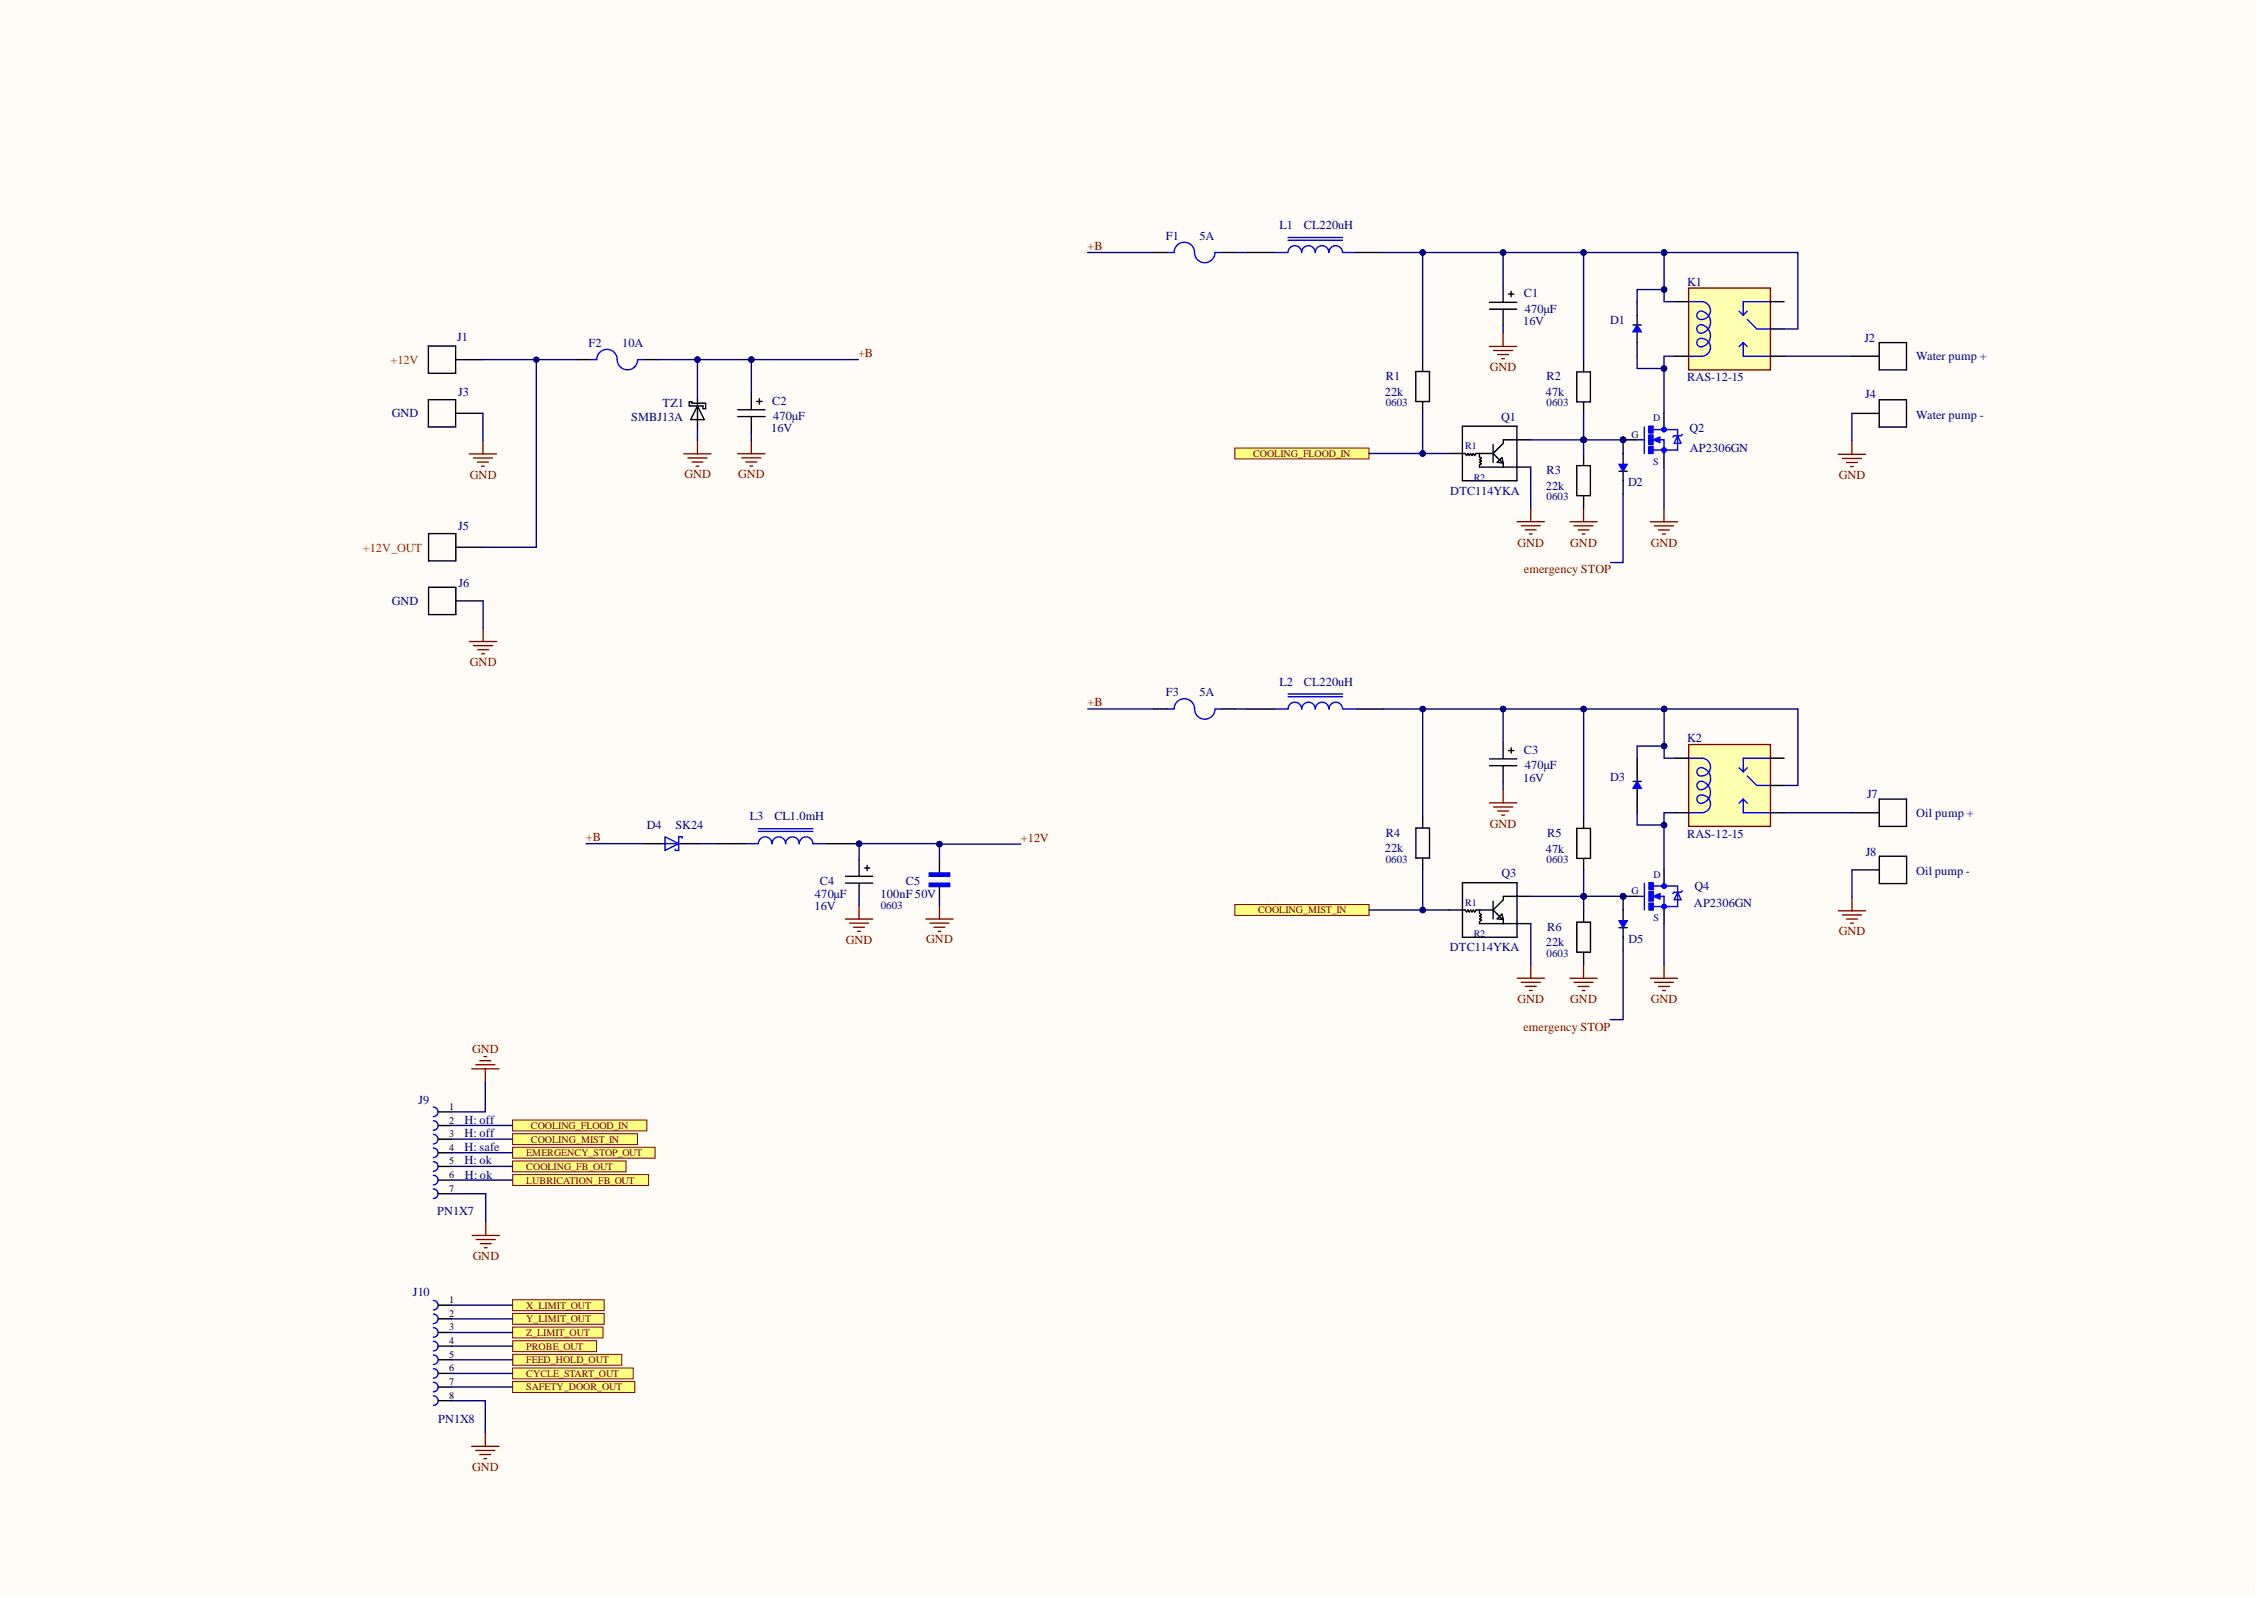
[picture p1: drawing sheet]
<svg xmlns="http://www.w3.org/2000/svg" width="420mm" height="297mm" viewBox="0 0 420 297" stroke-linecap="round" stroke-linejoin="round" font-family="sans-serif">
<defs><g id="words">
<g font-size="2.3" fill="#800000">
<text x="202.2" y="46.5">+B</text>
<text x="159.5" y="66.3">+B</text>
<text x="277" y="69">GND</text>
<text x="87.4" y="89">GND</text>
<text x="127.3" y="88.9">GND</text>
<text x="137.2" y="88.9">GND</text>
<text x="341.9" y="89">GND</text>
<text x="282.1" y="101.6">GND</text>
<text x="291.9" y="101.6">GND</text>
<text x="306.9" y="101.6">GND</text>
<text x="283.3" y="106.6">emergency STOP</text>
<text x="87.4" y="123.8">GND</text>
<text x="202.2" y="131.3">+B</text>
<text x="277" y="153.8">GND</text>
<text x="108.9" y="156.4">+B</text>
<text x="189.8" y="156.4">+12V</text>
<text x="341.9" y="173.9">GND</text>
<text x="157.3" y="175.5">GND</text>
<text x="172.2" y="175.4">GND</text>
<text x="282.1" y="186.4">GND</text>
<text x="283.2" y="191.6">emergency STOP</text>
<text x="291.9" y="186.4">GND</text>
<text x="306.9" y="186.4">GND</text>
<text x="87.8" y="195.7">GND</text>
<text x="87.9" y="234.2">GND</text>
<text x="87.8" y="273.4">GND</text>
</g>
<g font-size="2.3" fill="#000080">
<text x="216.7" y="44.5">F1</text>
<text x="223" y="44.5">5A</text>
<text x="237.9" y="42.6">L1</text>
<text x="242.4" y="42.6">CL220uH</text>
<text x="313.7" y="53.1">K1</text>
<text x="283.3" y="55.3">C1</text>
<text x="283.5" y="58.1">470μF</text>
<text x="85" y="63.5">J1</text>
<text x="109.4" y="64.5">F2</text>
<text x="115.7" y="64.5">10A</text>
<text x="283.2" y="60.4">16V</text>
<text x="299.4" y="60.3">D1</text>
<text x="346.6" y="63.6">J2</text>
<text x="257.6" y="70.7">R1</text>
<text x="287.6" y="70.7">R2</text>
<text x="313.7" y="70.8">RAS-12-15</text>
<text x="356.3" y="66.9">Water pump +</text>
<text x="72.8" y="77.6">GND</text>
<text x="85.2" y="73.7">J3</text>
<text x="123.2" y="75.6">TZ1</text>
<text x="143.6" y="75.3">C2</text>
<text x="257.5" y="73.5">22k</text>
<text x="287.4" y="73.6">47k</text>
<text x="346.8" y="74">J4</text>
<text x="356.3" y="77.8">Water pump -</text>
<text x="117.4" y="78.2">SMBJ13A</text>
<text x="143.4" y="80.4">16V</text>
<text x="143.7" y="78.1">470μF</text>
<text x="279.1" y="78.3">Q1</text>
<text x="314.1" y="80.3">Q2</text>
<text x="287.6" y="88.1">R3</text>
<text x="314.2" y="84">AP2306GN</text>
<text x="269.6" y="92">DTC114YKA</text>
<text x="287.4" y="91">22k</text>
<text x="302.7" y="90.3">D2</text>
<text x="85.2" y="98.5">J5</text>
<text x="72.8" y="112.4">GND</text>
<text x="85.3" y="109.1">J6</text>
<text x="216.7" y="129.4">F3</text>
<text x="223" y="129.4">5A</text>
<text x="237.9" y="127.5">L2</text>
<text x="242.4" y="127.5">CL220uH</text>
<text x="313.7" y="137.9">K2</text>
<text x="283.3" y="140.1">C3</text>
<text x="283.5" y="143">470μF</text>
<text x="283.2" y="145.3">16V</text>
<text x="299.4" y="145.1">D3</text>
<text x="347.1" y="148.2">J7</text>
<text x="120.2" y="154.1">D4</text>
<text x="125.6" y="154.1">SK24</text>
<text x="139.4" y="152.5">L3</text>
<text x="144" y="152.5">CL1.0mH</text>
<text x="257.6" y="155.5">R4</text>
<text x="287.6" y="155.5">R5</text>
<text x="313.7" y="155.7">RAS-12-15</text>
<text x="356.3" y="151.8">Oil pump +</text>
<text x="257.5" y="158.4">22k</text>
<text x="287.4" y="158.5">47k</text>
<text x="346.9" y="159.1">J8</text>
<text x="151.5" y="167">470μF</text>
<text x="152.4" y="164.6">C4</text>
<text x="163.7" y="167">100nF 50V</text>
<text x="168.4" y="164.6">C5</text>
<text x="279.2" y="162.9">Q3</text>
<text x="315" y="165.4">Q4</text>
<text x="356.3" y="162.7">Oil pump -</text>
<text x="151.4" y="169.2">16V</text>
<text x="287.6" y="173">R6</text>
<text x="314.9" y="168.6">AP2306GN</text>
<text x="269.6" y="176.7">DTC114YKA</text>
<text x="287.4" y="175.9">22k</text>
<text x="302.8" y="175.2">D5</text>
<text x="77.8" y="205.1">J9</text>
<text x="86.4" y="208.8">H: off</text>
<text x="86.4" y="211.4">H: off</text>
<text x="86.4" y="213.9">H: safe</text>
<text x="86.4" y="216.5">H: ok</text>
<text x="86.4" y="219.1">H: ok</text>
<text x="81.3" y="225.9">PN1X7</text>
<text x="76.7" y="240.9">J10</text>
<text x="81.5" y="264.5">PN1X8</text>
</g>
<g font-size="2.3" fill="#f00">
<text x="72.6" y="67.6">+12V</text>
<text x="67.4" y="102.5">+12V_OUT</text>
</g>
<g font-size="2" fill="#000080">
<text x="257.6" y="75.5">0603</text>
<text x="287.6" y="75.6">0603</text>
<text x="287.6" y="93">0603</text>
<text x="257.6" y="160.3">0603</text>
<text x="287.6" y="160.4">0603</text>
<text x="163.8" y="169">0603</text>
<text x="287.6" y="177.8">0603</text>
</g>
<g font-size="1.9" fill="#000080">
<text x="272.4" y="83.5">R1</text>
<text x="303.4" y="81.4">G</text>
<text x="307.3" y="78.3">D</text>
<text x="274" y="89.3">R2</text>
<text x="307.3" y="86.4">S</text>
<text x="303.4" y="166.2">G</text>
<text x="307.4" y="163.2">D</text>
<text x="272.4" y="168.4">R1</text>
<text x="307.4" y="171.2">S</text>
<text x="274" y="174.2">R2</text>
</g>
<g font-size="1.9" fill="#800000">
<text x="233" y="84.9">COOLING_FLOOD_IN</text>
<text x="233.9" y="169.8">COOLING_MIST_IN</text>
<text x="98.7" y="209.9">COOLING_FLOOD_IN</text>
<text x="97.9" y="214.9">EMERGENCY_STOP_OUT</text>
<text x="98.7" y="212.4">COOLING_MIST_IN</text>
<text x="97.9" y="220">LUBRICATION_FB_OUT</text>
<text x="97.9" y="217.5">COOLING_FB_OUT</text>
<text x="97.9" y="245.8">Y_LIMIT_OUT</text>
<text x="97.9" y="243.2">X_LIMIT_OUT</text>
<text x="97.9" y="250.8">PROBE_OUT</text>
<text x="97.9" y="248.3">Z_LIMIT_OUT</text>
<text x="97.9" y="255.9">CYCLE_START_OUT</text>
<text x="97.9" y="253.4">FEED_HOLD_OUT</text>
<text x="97.9" y="258.5">SAFETY_DOOR_OUT</text>
</g>
<g font-size="1.9">
<text x="83.5" y="206.3">1</text>
<text x="83.5" y="208.8">2</text>
<text x="83.5" y="211.4">3</text>
<text x="83.5" y="213.9">4</text>
<text x="83.5" y="216.5">5</text>
<text x="83.5" y="219">6</text>
<text x="83.5" y="221.5">7</text>
<text x="83.5" y="242.2">1</text>
<text x="83.5" y="244.8">2</text>
<text x="83.5" y="247.3">3</text>
<text x="83.5" y="249.8">4</text>
<text x="83.5" y="252.4">5</text>
<text x="83.5" y="254.9">6</text>
<text x="83.5" y="257.4">7</text>
<text x="83.5" y="260">8</text>
</g>
</g></defs>
<g fill="#fffcf8">
<path d="M0 0h419.2v296.5h-419.2z" fill-rule="evenodd"/>
<path d="M0 0h419.2v296.5h-419.2z" fill-rule="evenodd"/>
</g>
<path d="M157.2 170.8h5M157.9 171.6h3.6M158.7 172.4h2M159.5 173.1h.5M159.7 168.3v2.5" fill="none" stroke="#800000" stroke-width=".25"/>
<path d="M172.8 162.3h3.8v.6h-3.8z" fill-rule="evenodd" fill="#00f"/>
<path d="M172.8 162.3h3.8v.6h-3.8z" fill="none" stroke="#00f" stroke-width=".25"/>
<path d="M172.8 164.2h3.8v.6h-3.8z" fill-rule="evenodd" fill="#00f"/>
<path d="M123.4 156.8h3M123.6 155.6l2.6 1.2-2.6 1.3zM126.8 155.8v-.2h-.6v2.5h-.6v-.3M172.8 164.2h3.8v.6h-3.8z" fill="none" stroke="#00f" stroke-width=".25"/>
<path d="M119.8 156.8h3.8M126.2 156.8h3.8M174.7 159.7v2.6M174.7 164.8v2.5" fill="none" stroke="#000" stroke-width=".25"/>
<path d="M172.1 170.8h5.1M172.9 171.6h3.5M173.6 172.4h2.1M174.4 173.1h.5M174.7 168.3v2.5" fill="none" stroke="#800000" stroke-width=".25"/>
<path d="M95.3 249.2h15.6v2h-15.6z" fill-rule="evenodd" fill="#ffff80"/>
<path d="M95.3 249.2h15.6v2h-15.6z" fill="none" stroke="#800000" stroke-width=".19"/>
<path d="M95.3 246.7h16.8v2h-16.8z" fill-rule="evenodd" fill="#ffff80"/>
<path d="M95.3 246.7h16.8v2h-16.8z" fill="none" stroke="#800000" stroke-width=".19"/>
<path d="M95.3 244.1h17v2.1h-17z" fill-rule="evenodd" fill="#ffff80"/>
<path d="M95.3 244.1h17v2.1h-17z" fill="none" stroke="#800000" stroke-width=".19"/>
<path d="M95.3 241.6h17v2h-17z" fill-rule="evenodd" fill="#ffff80"/>
<path d="M95.3 241.6h17v2h-17z" fill="none" stroke="#800000" stroke-width=".19"/>
<path d="M95.3 218.3h25.3v2.1h-25.3z" fill-rule="evenodd" fill="#ffff80"/>
<path d="M95.3 218.3h25.3v2.1h-25.3z" fill="none" stroke="#800000" stroke-width=".19"/>
<path d="M95.3 215.8h21.1v2h-21.1z" fill-rule="evenodd" fill="#ffff80"/>
<path d="M95.3 215.8h21.1v2h-21.1z" fill="none" stroke="#800000" stroke-width=".19"/>
<path d="M95.3 208.2h25v2h-25z" fill-rule="evenodd" fill="#ffff80"/>
<path d="M95.3 208.2h25v2h-25z" fill="none" stroke="#800000" stroke-width=".19"/>
<path d="M95.3 256.8h22.7v2h-22.7z" fill-rule="evenodd" fill="#ffff80"/>
<path d="M95.3 256.8h22.7v2h-22.7z" fill="none" stroke="#800000" stroke-width=".19"/>
<path d="M95.3 210.7h23.2v2.1h-23.2z" fill-rule="evenodd" fill="#ffff80"/>
<path d="M95.3 210.7h23.2v2.1h-23.2z" fill="none" stroke="#800000" stroke-width=".19"/>
<path d="M95.3 213.3h26.5v2h-26.5z" fill-rule="evenodd" fill="#ffff80"/>
<path d="M95.3 213.3h26.5v2h-26.5z" fill="none" stroke="#800000" stroke-width=".19"/>
<path d="M95.3 254.3h22.4v2h-22.4z" fill-rule="evenodd" fill="#ffff80"/>
<path d="M95.3 254.3h22.4v2h-22.4z" fill="none" stroke="#800000" stroke-width=".19"/>
<path d="M95.3 251.7h20.3v2.1h-20.3z" fill-rule="evenodd" fill="#ffff80"/>
<path d="M95.3 251.7h20.3v2.1h-20.3z" fill="none" stroke="#800000" stroke-width=".19"/>
<g fill="none" stroke="#800000" stroke-width=".25">
<path d="M276.9 64.4h5.1M277.7 65.1h3.5M278.4 65.9h2.1M279.2 66.7h.5M279.5 61.9v2.5M87.3 84.4h5M88 85.1h3.6M88.8 85.9h2M89.5 86.7h.5M89.8 81.8v2.6M127.1 84.4h5.1M127.9 85.1h3.5"/>
<path d="M128.7 85.9h2M129.4 86.6h.5M129.7 81.8v2.6M137.1 84.3h5.1M137.9 85.1h3.6M138.7 85.9h2M139.4 86.6h.5M139.7 81.8v2.5M87.3 119.2h5.1M89.8 116.7v2.5M88 120h3.6M88.8 120.8h2"/>
<path d="M89.6 121.5h.5M87.8 229.6h5M88.5 230.4h3.6M89.3 231.2h2M90.1 231.9h.5M90.3 227.1v2.5"/>
</g>
<g fill="none" stroke="#000" stroke-width=".25">
<path d="M214.5 46.9h2.5M227.2 46.9h2.5M231.9 46.9h5M252.1 46.9h5.1M276.9 56.2h5.1M276.9 57.5h5.1M279.5 53.2v3M279.5 57.5v3M280.4 54.7h1M280.9 54.2v1M79.6 64.3h5.1v5.1h-5.1zM79.6 74.3h5.1v5.1h-5.1z"/>
<path d="M84.7 66.9h5.1M84.7 76.8h5.1M107.1 66.8h2.6M119.8 66.8h2.6M128.1 74.7h.6v.3h2.5v1h-.5v-.5h-2.6zM129.7 75.5l1.2 2.5h-2.5zM129.7 74.2v5.1M137.2 76.2h5M137.2 77.4h5M139.7 73.1v3M139.7 77.5v3M140.7 74.6h1"/>
<path d="M141.2 74.1v1M79.7 99.2h5v5.1h-5zM79.7 109.2h5v5h-5zM84.7 101.7h5.1M84.7 111.7h5.1M81.4 206.7h2.6M81.4 209.2h2.6M81.4 211.7h2.6M81.4 214.3h2.6M81.4 216.8h2.6M81.4 219.4h2.6M81.4 221.9h2.6"/>
<path d="M81.5 242.6h2.5M81.5 245.1h2.5M81.5 247.7h2.5M81.5 250.2h2.5M81.5 252.8h2.5M81.5 255.3h2.5M81.5 257.8h2.5M81.5 260.4h2.5"/>
</g>
<g fill="none" stroke="#00f" stroke-width=".25">
<path d="M217 46.9h1.3a1.9 1.9 0 0 1 1.9-1.9 1.9 1.9 0 0 1 1.9 1.9 1.9 1.9 0 0 0 1.9 1.9 1.9 1.9 0 0 0 1.9-1.9h1.3M236.9 46.9h2.6a1.27 1.27 0 0 1 1.2-1.2 1.27 1.27 0 0 1 1.3 1.2 1.27 1.27 0 0 1 1.3-1.2 1.27 1.27 0 0 1 1.2 1.2 1.27 1.27 0 0 1 1.3-1.2 1.27 1.27 0 0 1 1.3 1.2 1.27 1.27 0 0 1 1.2-1.2 1.27 1.27 0 0 1 1.3 1.2h2.5M239.5 44.7h10.1M239.5 44.1h10.1M109.7 66.8h1.2a1.9 1.9 0 0 1 1.9-1.9 1.9 1.9 0 0 1 2 1.9 1.9 1.9 0 0 0 1.9 1.9 1.9 1.9 0 0 0 1.9-1.9h1.2M80.6 205.8a.89 .89 0 0 1 .8 .9 .89 .89 0 0 1-.8 .9M80.6 208.3a.89 .89 0 0 1 .8 .9 .89 .89 0 0 1-.8 .9M80.6 210.9a.89 .89 0 0 1 .8 .8 .89 .89 0 0 1-.8 .9M80.6 213.4a.89 .89 0 0 1 .8 .9 .89 .89 0 0 1-.8 .9M80.6 215.9a.89 .89 0 0 1 .8 .9 .89 .89 0 0 1-.8 .9M80.6 218.5a.89 .89 0 0 1 .8 .9 .89 .89 0 0 1-.8 .8M80.6 221a.89 .89 0 0 1 .8 .9 .89 .89 0 0 1-.8 .9"/>
<path d="M80.6 241.7a.89 .89 0 0 1 .9 .9 .89 .89 0 0 1-.9 .9M80.6 244.3a.89 .89 0 0 1 .9 .8 .89 .89 0 0 1-.9 .9M80.6 246.8a.89 .89 0 0 1 .9 .9 .89 .89 0 0 1-.9 .9M80.6 249.3a.89 .89 0 0 1 .9 .9 .89 .89 0 0 1-.9 .9M80.6 251.9a.89 .89 0 0 1 .9 .9 .89 .89 0 0 1-.9 .8M80.6 254.4a.89 .89 0 0 1 .9 .9 .89 .89 0 0 1-.9 .9M80.6 256.9a.89 .89 0 0 1 .9 .9 .89 .89 0 0 1-.9 .9M80.6 259.5a.89 .89 0 0 1 .9 .9 .89 .89 0 0 1-.9 .8"/>
</g>
<path d="M313.9 53.5h15.3v15.3h-15.3z" fill-rule="evenodd" fill="#ffffb0"/>
<path d="M313.9 53.5h15.3v15.3h-15.3zM306.8 97h5.1M307.6 97.8h3.5M308.3 98.5h2.1M309.1 99.3h.5M309.4 94.4v2.6" fill="none" stroke="#800000" stroke-width=".25"/>
<path d="M313.9 56.1h2.6a1.64 1.64 0 0 1 1.5 2 1.64 1.64 0 0 1-2.2 1.1 .83 .83 0 0 1-.1-1.2 .83 .83 0 0 1 1.2 0 2.06 2.06 0 0 1 1.1 2.3 2.06 2.06 0 0 1-2 1.6 .82 .82 0 0 1-.4-1.2 .82 .82 0 0 1 1.3-.2 2.06 2.06 0 0 1 1.1 2.3 2.06 2.06 0 0 1-2 1.7 .8 .8 0 0 1-.5-1 .8 .8 0 0 1 1-.6 1.66 1.66 0 0 1 1.5 1.7 1.66 1.66 0 0 1-1.5 1.6h-2.6M323.3 57.8l.8 .8M324.8 59.4l1.8 1.7h2.6M324.8 57.8l-.7 .8M329.2 56.1h-5.1v2.5M324.1 63.7v2.5h5.1M324.1 63.7l.7 .7M324.1 63.7l-.8 .7" fill="none" stroke="#00f" stroke-width=".25"/>
<path d="M311.4 56.1h2.5M329.2 56.1h2.5M311.4 66.2h2.5M329.2 66.2h2.5M329.2 61.1h2.5M344.3 66.2h5.1M349.4 63.7h5.1v5.1h-5.1z" fill="none" stroke="#000" stroke-width=".25"/>
<circle cx="301.8" cy="81.8" r=".51" fill="#000080"/>
<circle cx="301.8" cy="81.8" r=".51" fill="none" stroke="#000080" stroke-width=".19"/>
<path d="M306.6 83h.7v1.3h-.7z" fill-rule="evenodd" fill="#00f"/>
<path d="M306.6 83h.7v1.3h-.7z" fill="none" stroke="#00f" stroke-width=".25"/>
<path d="M306.6 79.2h.7v1.3h-.7z" fill-rule="evenodd" fill="#00f"/>
<path d="M306.6 79.2h.7v1.3h-.7z" fill="none" stroke="#00f" stroke-width=".25"/>
<path d="M306.6 80.9h.7v1.7h-.7z" fill-rule="evenodd" fill="#00f"/>
<path d="M305.7 79.3v5M307.4 79.9h4.5v3.8h-4.6M309.4 79.2v.7M304.3 81.8h1.3M306.6 80.9h.7v1.7h-.7zM307.3 81.8l1.3-.5v1zM308.2 81.8h1.2v2.5M308.5 81.5l-.9 .3 .9 .2v-.2M311.9 81l.6 1.4h-1.2zM312.8 80.7l-.3 .3h-1.2l-.3 .3" fill="none" stroke="#00f" stroke-width=".25"/>
<g fill="none" stroke="#00f" stroke-width=".76">
<circle cx="309.4" cy="79.9" r=".13"/>
<circle cx="309.4" cy="83.7" r=".13"/>
</g>
<path d="M301.8 81.8h2.5" fill="none" stroke="#000" stroke-width=".25"/>
<circle cx="301.8" cy="81.8" r=".51" fill="#000080"/>
<circle cx="301.8" cy="81.8" r=".51" fill="none" stroke="#000080" stroke-width=".19"/>
<path d="M304.4 58.6v1.8M303.6 60.4h1.5M304.4 61.7v2M309.4 76.7v2.5M309.4 84.3v2.5" fill="none" stroke="#000" stroke-width=".25"/>
<path d="M304.4 60.4l.7 1.3h-1.5z" fill="#00f"/>
<path d="M304.4 60.4l.7 1.3h-1.5z" fill="none" stroke="#00f" stroke-width=".25"/>
<g fill="none" stroke="#000" stroke-width=".25">
<path d="M304.4 56.1v2.5M263.2 69.1h2.6v5.5h-2.6zM264.5 67v2M264.5 74.7v2M271.9 79.2h10.1v10.2h-10.1zM293.2 69.1h2.5v5.6h-2.5zM294.4 67.1v2M294.4 74.8v2M304.4 63.7v2.5M344.3 76.8h5.1M349.4 74.3h5.1v5.1h-5.1zM269.4 84.3h3l.2 .4 .3-.4 .3 .4 .2-.4 .3 .4 .2-.4 .3 .4 .2-.4h3.2"/>
<path d="M275.1 84.3v.6l.3 .3-.3 .2 .3 .3-.3 .2 .3 .3-.3 .2v.4h9.5M277.6 82.6v3.3M277.6 84.3l1.9 1.9v.6M279.2 85.1l.3 1-1.1-.2zM284.6 81.8h-5.1v.6l-1.9 1.9M293.2 86.6h2.5v5.5h-2.5zM294.4 84.5v2M294.4 92.2v2"/>
</g>
<g fill="none" stroke="#800000" stroke-width=".25">
<path d="M282.1 97h5M282.8 97.7h3.6M283.6 98.5h2M284.3 99.3h.5M284.6 94.4v2.6M291.9 97h5M292.6 97.7h3.6M293.4 98.5h2M294.2 99.3h.5M294.4 94.4v2.6M341.8 84.5h5M342.5 85.2h3.6"/>
<path d="M343.3 86h2M344.1 86.7h.5M344.3 81.9v2.6"/>
</g>
<path d="M229.6 83.3h24.9v2h-24.9z" fill-rule="evenodd" fill="#ffff80"/>
<path d="M229.6 83.3h24.9v2h-24.9z" fill="none" stroke="#800000" stroke-width=".19"/>
<path d="M217 131.8h1.3a1.9 1.9 0 0 1 1.9-1.9 1.9 1.9 0 0 1 1.9 1.9 1.9 1.9 0 0 0 1.9 1.9 1.9 1.9 0 0 0 1.9-1.9h1.3M236.9 131.8h2.6a1.27 1.27 0 0 1 1.2-1.3 1.27 1.27 0 0 1 1.3 1.3 1.27 1.27 0 0 1 1.3-1.3 1.27 1.27 0 0 1 1.2 1.3 1.27 1.27 0 0 1 1.3-1.3 1.27 1.27 0 0 1 1.3 1.3 1.27 1.27 0 0 1 1.2-1.3 1.27 1.27 0 0 1 1.3 1.3h2.5M239.5 129.5h10.1M239.5 129h10.1" fill="none" stroke="#00f" stroke-width=".25"/>
<path d="M214.5 131.8h2.5M227.2 131.8h2.5M231.9 131.8h5M252.1 131.8h5.1M279.5 138v3M280.5 139.5h1M281 139v1M276.9 141.1h5.1M276.9 142.3h5.1M279.5 142.4v3" fill="none" stroke="#000" stroke-width=".25"/>
<path d="M276.9 149.2h5.1M277.7 150h3.5M278.4 150.8h2.1M279.2 151.5h.5M279.5 146.7v2.5" fill="none" stroke="#800000" stroke-width=".25"/>
<path d="M314 138.4h15.2v15.2h-15.2z" fill-rule="evenodd" fill="#ffffb0"/>
<path d="M314 138.4h15.2v15.2h-15.2zM309.4 179.3v2.5M306.8 181.8h5.1M307.6 182.6h3.5M308.4 183.4h2M309.1 184.1h.5" fill="none" stroke="#800000" stroke-width=".25"/>
<path d="M314 140.9h2.5a1.64 1.64 0 0 1 1.5 2 1.64 1.64 0 0 1-2.2 1.2 .83 .83 0 0 1-.1-1.2 .83 .83 0 0 1 1.2 0 2.06 2.06 0 0 1 1.1 2.2 2.06 2.06 0 0 1-2 1.7 .82 .82 0 0 1-.4-1.2 .82 .82 0 0 1 1.3-.2 2.06 2.06 0 0 1 1.1 2.3 2.06 2.06 0 0 1-2 1.6 .79 .79 0 0 1-.5-1 .79 .79 0 0 1 1-.5 1.65 1.65 0 0 1 1.5 1.6 1.65 1.65 0 0 1-1.5 1.7h-2.5M323.3 142.7l.8 .8M324.1 148.5v2.6h5.1M324.1 148.5l.8 .8M324.1 148.5l-.8 .8M324.9 144.2l1.7 1.8h2.6M324.9 142.7l-.8 .8M329.2 140.9h-5.1v2.6" fill="none" stroke="#00f" stroke-width=".25"/>
<path d="M311.4 140.9h2.6M311.4 151.1h2.6M329.2 140.9h2.5M329.2 151.1h2.5M329.2 146h2.5M344.3 151.1h5.1M349.4 148.5h5.1v5.1h-5.1z" fill="none" stroke="#000" stroke-width=".25"/>
<circle cx="301.8" cy="166.6" r=".51" fill="#000080"/>
<circle cx="301.8" cy="166.6" r=".51" fill="none" stroke="#000080" stroke-width=".19"/>
<path d="M306.6 167.9h.7v1.3h-.7z" fill-rule="evenodd" fill="#00f"/>
<path d="M306.6 167.9h.7v1.3h-.7z" fill="none" stroke="#00f" stroke-width=".25"/>
<path d="M306.6 164.1h.7v1.2h-.7z" fill-rule="evenodd" fill="#00f"/>
<path d="M306.6 164.1h.7v1.2h-.7z" fill="none" stroke="#00f" stroke-width=".25"/>
<path d="M306.6 165.7h.7v1.8h-.7z" fill-rule="evenodd" fill="#00f"/>
<path d="M304.3 166.6h1.3M305.7 164.2v4.9M306.6 165.7h.7v1.8h-.7zM307.3 166.6l1.3-.5v1zM307.4 164.7h4.5v3.8h-4.6M308.2 166.6h1.2v2.5M308.5 166.4l-.9 .2 .9 .3v-.3M309.4 164.1v.6M311.9 165.8l.6 1.4h-1.2zM312.8 165.6l-.3 .2h-1.2l-.3 .3" fill="none" stroke="#00f" stroke-width=".25"/>
<g fill="none" stroke="#00f" stroke-width=".76">
<circle cx="309.4" cy="168.5" r=".13"/>
<circle cx="309.4" cy="164.7" r=".13"/>
</g>
<path d="M301.8 166.6h2.5" fill="none" stroke="#000" stroke-width=".25"/>
<circle cx="301.8" cy="166.6" r=".51" fill="#000080"/>
<circle cx="301.8" cy="166.6" r=".51" fill="none" stroke="#000080" stroke-width=".19"/>
<path d="M303.6 145.3h1.5M304.4 143.5v1.8M304.4 146.5v2M309.4 161.5v2.6M309.4 169.1v2.6" fill="none" stroke="#000" stroke-width=".25"/>
<path d="M304.4 145.3l.7 1.2h-1.5z" fill="#00f"/>
<path d="M304.4 145.3l.7 1.2h-1.5z" fill="none" stroke="#00f" stroke-width=".25"/>
<g fill="none" stroke="#000" stroke-width=".25">
<path d="M263.2 153.9h2.6v5.6h-2.6zM264.5 151.9v2M264.5 159.6v2M293.2 154h2.5v5.6h-2.5zM294.4 151.9v2M294.4 159.6v2M304.4 140.9v2.6M304.4 148.5v2.6M349.4 159.2h5.1v5h-5.1zM269.4 169.2h3l.3 .3 .2-.3 .3 .3 .2-.3 .3 .3 .2-.3 .3 .3 .2-.3h3.2M271.9 164.1h10.1v10.1h-10.1zM275.1 169.2v.6l.3 .2-.3 .3 .3 .2-.3 .3 .3 .3-.3 .2v.4h9.5"/>
<path d="M277.6 167.5v3.3M277.6 169.2l1.9 1.9v.6M279.3 169.9l.2 1-1.1-.1zM284.6 166.6h-5.1v.6l-1.9 2M293.2 171.4h2.5v5.6h-2.5zM294.4 169.4v1.9M294.4 177.1v2M344.3 161.7h5.1"/>
</g>
<g fill="none" stroke="#800000" stroke-width=".25">
<path d="M284.6 179.3v2.5M294.4 179.3v2.5M341.8 169.3h5M342.5 170.1h3.6M343.3 170.8h2M344.1 171.6h.5M344.3 166.8v2.5M282.1 181.8h5M282.8 182.6h3.6M283.6 183.4h2M284.4 184.1h.5M291.9 181.8h5.1"/>
<path d="M292.6 182.6h3.6M293.4 183.4h2M294.2 184.1h.5"/>
</g>
<path d="M229.6 168.1h24.9v2.1h-24.9z" fill-rule="evenodd" fill="#ffff80"/>
<path d="M229.6 168.1h24.9v2.1h-24.9z" fill="none" stroke="#800000" stroke-width=".19"/>
<path d="M138.5 156.8h2.5a1.27 1.27 0 0 1 1.3-1.2 1.27 1.27 0 0 1 1.2 1.2 1.27 1.27 0 0 1 1.3-1.2 1.27 1.27 0 0 1 1.3 1.2 1.27 1.27 0 0 1 1.2-1.2 1.27 1.27 0 0 1 1.3 1.2 1.27 1.27 0 0 1 1.3-1.2 1.27 1.27 0 0 1 1.2 1.2h2.6M141 154.5h10.1M141 154h10.1" fill="none" stroke="#00f" stroke-width=".25"/>
<path d="M133.4 156.8h5.1M153.7 156.8h5M159.7 159.8v3M157.2 162.9h5.1M157.2 164.2h5.1M159.7 164.2v3M160.7 161.3h1M161.2 160.8v1" fill="none" stroke="#000" stroke-width=".25"/>
<path d="M87.7 198.7h5.1M88.4 197.9h3.6M89.2 197.2h2M90 196.4h.5M90.2 198.7v2.5M87.7 268.9h5.1M88.4 269.6h3.6M89.2 270.4h2M90 271.1h.5M90.2 266.3v2.6" fill="none" stroke="#800000" stroke-width=".25"/>
<circle cx="301.8" cy="81.8" r=".51" fill="#000080"/>
<circle cx="301.8" cy="81.8" r=".51" fill="none" stroke="#000080" stroke-width=".19"/>
<path d="M301 87.6h1.5M301.8 84.3v2M301.8 87.6v1.8" fill="none" stroke="#000" stroke-width=".25"/>
<path d="M301 86.3h1.5l-.7 1.3z" fill="#00f"/>
<path d="M301 86.3h1.5l-.7 1.3z" fill="none" stroke="#00f" stroke-width=".25"/>
<path d="M301.8 81.8v2.5M301.8 89.4v2.5" fill="none" stroke="#000" stroke-width=".25"/>
<circle cx="301.8" cy="81.8" r=".51" fill="#000080"/>
<circle cx="301.8" cy="81.8" r=".51" fill="none" stroke="#000080" stroke-width=".19"/>
<circle cx="301.8" cy="166.6" r=".51" fill="#000080"/>
<circle cx="301.8" cy="166.6" r=".51" fill="none" stroke="#000080" stroke-width=".19"/>
<path d="M301 172.4h1.5M301.8 169.1v2.1M301.8 172.4v1.8" fill="none" stroke="#000" stroke-width=".25"/>
<path d="M301 171.2h1.5l-.7 1.2z" fill="#00f"/>
<path d="M301 171.2h1.5l-.7 1.2z" fill="none" stroke="#00f" stroke-width=".25"/>
<path d="M301.8 166.6v2.5M301.8 174.2v2.5" fill="none" stroke="#000" stroke-width=".25"/>
<circle cx="301.8" cy="166.6" r=".51" fill="#000080"/>
<circle cx="301.8" cy="166.6" r=".51" fill="none" stroke="#000080" stroke-width=".19"/>
<path d="M294.4 166.6v2.8" fill="none" stroke="#000080" stroke-width=".25"/>
<circle cx="294.4" cy="166.6" r=".51" fill="#000080"/>
<circle cx="294.4" cy="166.6" r=".51" fill="none" stroke="#000080" stroke-width=".19"/>
<circle cx="294.4" cy="166.6" r=".51" fill="#000080"/>
<circle cx="294.4" cy="166.6" r=".51" fill="none" stroke="#000080" stroke-width=".19"/>
<g fill="none" stroke="#000080" stroke-width=".25">
<path d="M89.8 76.8v5M99.7 66.9v34.8h-9.9M107.1 66.8l-17.3 .1M89.8 111.7v5M84 219.4h11.3M84 211.7h11.3M90.2 201.2v5.5h-6.2M95.3 216.8h-11.3M95.3 214.3h-11.3M95.3 209.2h-11.3M84 221.9h6.3v5.2M84 257.8h11.3"/>
<path d="M84 255.3h11.3M84 252.8h11.3M84 250.2h11.3M84 247.7h11.3M84 245.1l11.3 .1M84 242.6h11.3M84 260.4h6.2v5.9"/>
</g>
<circle cx="99.7" cy="66.9" r=".51" fill="#000080"/>
<circle cx="99.7" cy="66.9" r=".51" fill="none" stroke="#000080" stroke-width=".19"/>
<path d="M122.4 66.8h7.3v7.4M109 156.8h10.8" fill="none" stroke="#000080" stroke-width=".25"/>
<circle cx="129.7" cy="66.8" r=".51" fill="#000080"/>
<circle cx="129.7" cy="66.8" r=".51" fill="none" stroke="#000080" stroke-width=".19"/>
<path d="M129.7 79.3v2.5M129.7 66.8h10v6.3" fill="none" stroke="#000080" stroke-width=".25"/>
<circle cx="129.7" cy="66.8" r=".51" fill="#000080"/>
<circle cx="129.7" cy="66.8" r=".51" fill="none" stroke="#000080" stroke-width=".19"/>
<circle cx="139.7" cy="66.8" r=".51" fill="#000080"/>
<circle cx="139.7" cy="66.8" r=".51" fill="none" stroke="#000080" stroke-width=".19"/>
<path d="M139.7 66.8l19.9 .1M139.7 80.5v1.3M130 156.8h3.4" fill="none" stroke="#000080" stroke-width=".25"/>
<circle cx="139.7" cy="66.8" r=".51" fill="#000080"/>
<circle cx="139.7" cy="66.8" r=".51" fill="none" stroke="#000080" stroke-width=".19"/>
<path d="M158.8 156.8h.9" fill="none" stroke="#000080" stroke-width=".25"/>
<circle cx="159.7" cy="156.8" r=".51" fill="#000080"/>
<circle cx="159.7" cy="156.8" r=".51" fill="none" stroke="#000080" stroke-width=".19"/>
<path d="M174.7 159.7v-2.9h-15v3.1M159.7 167.2v1.1" fill="none" stroke="#000080" stroke-width=".25"/>
<circle cx="159.7" cy="156.8" r=".51" fill="#000080"/>
<circle cx="159.7" cy="156.8" r=".51" fill="none" stroke="#000080" stroke-width=".19"/>
<circle cx="174.7" cy="156.9" r=".51" fill="#000080"/>
<circle cx="174.7" cy="156.9" r=".51" fill="none" stroke="#000080" stroke-width=".19"/>
<path d="M174.7 156.9h15.1M174.7 167.3v1" fill="none" stroke="#000080" stroke-width=".25"/>
<circle cx="174.7" cy="156.9" r=".51" fill="#000080"/>
<circle cx="174.7" cy="156.9" r=".51" fill="none" stroke="#000080" stroke-width=".19"/>
<path d="M202.2 46.9h12.3M229.7 46.9h2.2M264.5 76.7v7.6h-10M202.2 131.8h12.3M229.7 131.8h2.2" fill="none" stroke="#000080" stroke-width=".25"/>
<circle cx="264.5" cy="84.3" r=".51" fill="#000080"/>
<circle cx="264.5" cy="84.3" r=".51" fill="none" stroke="#000080" stroke-width=".19"/>
<path d="M264.5 161.6v7.6h-10" fill="none" stroke="#000080" stroke-width=".25"/>
<circle cx="264.5" cy="169.1" r=".51" fill="#000080"/>
<circle cx="264.5" cy="169.1" r=".51" fill="none" stroke="#000080" stroke-width=".19"/>
<path d="M257.2 46.9h7.3" fill="none" stroke="#000080" stroke-width=".25"/>
<circle cx="264.5" cy="46.9" r=".51" fill="#000080"/>
<circle cx="264.5" cy="46.9" r=".51" fill="none" stroke="#000080" stroke-width=".19"/>
<path d="M257.2 131.8h7.3" fill="none" stroke="#000080" stroke-width=".25"/>
<circle cx="264.5" cy="131.8" r=".51" fill="#000080"/>
<circle cx="264.5" cy="131.8" r=".51" fill="none" stroke="#000080" stroke-width=".19"/>
<path d="M264.5 84.3h4.9" fill="none" stroke="#000080" stroke-width=".25"/>
<circle cx="264.5" cy="84.3" r=".51" fill="#000080"/>
<circle cx="264.5" cy="84.3" r=".51" fill="none" stroke="#000080" stroke-width=".19"/>
<path d="M279.5 46.9h-15v20.1" fill="none" stroke="#000080" stroke-width=".25"/>
<circle cx="264.5" cy="46.9" r=".51" fill="#000080"/>
<circle cx="264.5" cy="46.9" r=".51" fill="none" stroke="#000080" stroke-width=".19"/>
<circle cx="279.5" cy="46.9" r=".51" fill="#000080"/>
<circle cx="279.5" cy="46.9" r=".51" fill="none" stroke="#000080" stroke-width=".19"/>
<path d="M264.5 169.2h4.9" fill="none" stroke="#000080" stroke-width=".25"/>
<circle cx="264.5" cy="169.1" r=".51" fill="#000080"/>
<circle cx="264.5" cy="169.1" r=".51" fill="none" stroke="#000080" stroke-width=".19"/>
<path d="M279.5 131.8h-15v20.1" fill="none" stroke="#000080" stroke-width=".25"/>
<circle cx="264.5" cy="131.8" r=".51" fill="#000080"/>
<circle cx="264.5" cy="131.8" r=".51" fill="none" stroke="#000080" stroke-width=".19"/>
<circle cx="279.5" cy="131.8" r=".51" fill="#000080"/>
<circle cx="279.5" cy="131.8" r=".51" fill="none" stroke="#000080" stroke-width=".19"/>
<path d="M294.4 46.9h-14.9v6.3M279.5 60.5v1.4" fill="none" stroke="#000080" stroke-width=".25"/>
<circle cx="294.4" cy="46.9" r=".51" fill="#000080"/>
<circle cx="294.4" cy="46.9" r=".51" fill="none" stroke="#000080" stroke-width=".19"/>
<circle cx="279.5" cy="46.9" r=".51" fill="#000080"/>
<circle cx="279.5" cy="46.9" r=".51" fill="none" stroke="#000080" stroke-width=".19"/>
<path d="M294.4 131.8h-14.9v6.2M279.5 145.4v1.3" fill="none" stroke="#000080" stroke-width=".25"/>
<circle cx="294.4" cy="131.8" r=".51" fill="#000080"/>
<circle cx="294.4" cy="131.8" r=".51" fill="none" stroke="#000080" stroke-width=".19"/>
<circle cx="279.5" cy="131.8" r=".51" fill="#000080"/>
<circle cx="279.5" cy="131.8" r=".51" fill="none" stroke="#000080" stroke-width=".19"/>
<path d="M284.6 86.8v7.6M284.6 81.8h9.8" fill="none" stroke="#000080" stroke-width=".25"/>
<circle cx="294.4" cy="81.8" r=".51" fill="#000080"/>
<circle cx="294.4" cy="81.8" r=".51" fill="none" stroke="#000080" stroke-width=".19"/>
<path d="M284.6 171.7v7.6M284.6 166.6h9.8" fill="none" stroke="#000080" stroke-width=".25"/>
<circle cx="294.4" cy="166.6" r=".51" fill="#000080"/>
<circle cx="294.4" cy="166.6" r=".51" fill="none" stroke="#000080" stroke-width=".19"/>
<path d="M294.4 94.2v.2M294.4 81.8h7.4" fill="none" stroke="#000080" stroke-width=".25"/>
<circle cx="301.8" cy="81.8" r=".51" fill="#000080"/>
<circle cx="301.8" cy="81.8" r=".51" fill="none" stroke="#000080" stroke-width=".19"/>
<circle cx="294.4" cy="81.8" r=".51" fill="#000080"/>
<circle cx="294.4" cy="81.8" r=".51" fill="none" stroke="#000080" stroke-width=".19"/>
<path d="M294.4 76.8v5" fill="none" stroke="#000080" stroke-width=".25"/>
<circle cx="294.4" cy="81.8" r=".51" fill="#000080"/>
<circle cx="294.4" cy="81.8" r=".51" fill="none" stroke="#000080" stroke-width=".19"/>
<path d="M309.4 46.9h-15v20.2" fill="none" stroke="#000080" stroke-width=".25"/>
<circle cx="294.4" cy="46.9" r=".51" fill="#000080"/>
<circle cx="294.4" cy="46.9" r=".51" fill="none" stroke="#000080" stroke-width=".19"/>
<circle cx="309.4" cy="46.9" r=".51" fill="#000080"/>
<circle cx="309.4" cy="46.9" r=".51" fill="none" stroke="#000080" stroke-width=".19"/>
<path d="M294.4 179.1v.2M294.4 166.6h7.4" fill="none" stroke="#000080" stroke-width=".25"/>
<circle cx="301.8" cy="166.6" r=".51" fill="#000080"/>
<circle cx="301.8" cy="166.6" r=".51" fill="none" stroke="#000080" stroke-width=".19"/>
<circle cx="294.4" cy="166.6" r=".51" fill="#000080"/>
<circle cx="294.4" cy="166.6" r=".51" fill="none" stroke="#000080" stroke-width=".19"/>
<path d="M294.4 161.6v5" fill="none" stroke="#000080" stroke-width=".25"/>
<circle cx="294.4" cy="166.6" r=".51" fill="#000080"/>
<circle cx="294.4" cy="166.6" r=".51" fill="none" stroke="#000080" stroke-width=".19"/>
<path d="M309.4 131.8h-15v20.1" fill="none" stroke="#000080" stroke-width=".25"/>
<circle cx="294.4" cy="131.8" r=".51" fill="#000080"/>
<circle cx="294.4" cy="131.8" r=".51" fill="none" stroke="#000080" stroke-width=".19"/>
<circle cx="309.4" cy="131.8" r=".51" fill="#000080"/>
<circle cx="309.4" cy="131.8" r=".51" fill="none" stroke="#000080" stroke-width=".19"/>
<path d="M304.4 66.2v2.3h5M301.8 91.9v12.7h-2.4M301.8 176.7v12.8h-2.4" fill="none" stroke="#000080" stroke-width=".25"/>
<circle cx="309.4" cy="68.5" r=".51" fill="#000080"/>
<circle cx="309.4" cy="68.5" r=".51" fill="none" stroke="#000080" stroke-width=".19"/>
<path d="M309.4 46.9v6.9h-5v2.3" fill="none" stroke="#000080" stroke-width=".25"/>
<circle cx="309.4" cy="53.8" r=".51" fill="#000080"/>
<circle cx="309.4" cy="53.8" r=".51" fill="none" stroke="#000080" stroke-width=".19"/>
<circle cx="309.4" cy="46.9" r=".51" fill="#000080"/>
<circle cx="309.4" cy="46.9" r=".51" fill="none" stroke="#000080" stroke-width=".19"/>
<path d="M304.4 151.1v2.3h5" fill="none" stroke="#000080" stroke-width=".25"/>
<circle cx="309.4" cy="153.4" r=".51" fill="#000080"/>
<circle cx="309.4" cy="153.4" r=".51" fill="none" stroke="#000080" stroke-width=".19"/>
<path d="M309.4 131.8v6.9h-5v2.2" fill="none" stroke="#000080" stroke-width=".25"/>
<circle cx="309.4" cy="138.7" r=".51" fill="#000080"/>
<circle cx="309.4" cy="138.7" r=".51" fill="none" stroke="#000080" stroke-width=".19"/>
<circle cx="309.4" cy="131.8" r=".51" fill="#000080"/>
<circle cx="309.4" cy="131.8" r=".51" fill="none" stroke="#000080" stroke-width=".19"/>
<path d="M311.4 66.2h-2v10.5M309.4 86.8v7.6" fill="none" stroke="#000080" stroke-width=".25"/>
<circle cx="309.4" cy="68.5" r=".51" fill="#000080"/>
<circle cx="309.4" cy="68.5" r=".51" fill="none" stroke="#000080" stroke-width=".19"/>
<path d="M311.4 151.1h-2v10.4M309.4 171.7v7.6" fill="none" stroke="#000080" stroke-width=".25"/>
<circle cx="309.4" cy="153.4" r=".51" fill="#000080"/>
<circle cx="309.4" cy="153.4" r=".51" fill="none" stroke="#000080" stroke-width=".19"/>
<path d="M309.4 53.8v2.3h2" fill="none" stroke="#000080" stroke-width=".25"/>
<circle cx="309.4" cy="53.8" r=".51" fill="#000080"/>
<circle cx="309.4" cy="53.8" r=".51" fill="none" stroke="#000080" stroke-width=".19"/>
<path d="M309.4 46.9h24.9v14.2h-2.6" fill="none" stroke="#000080" stroke-width=".25"/>
<circle cx="309.4" cy="46.9" r=".51" fill="#000080"/>
<circle cx="309.4" cy="46.9" r=".51" fill="none" stroke="#000080" stroke-width=".19"/>
<path d="M309.4 138.7v2.2h2" fill="none" stroke="#000080" stroke-width=".25"/>
<circle cx="309.4" cy="138.7" r=".51" fill="#000080"/>
<circle cx="309.4" cy="138.7" r=".51" fill="none" stroke="#000080" stroke-width=".19"/>
<path d="M309.4 131.8h24.9v14.2h-2.6" fill="none" stroke="#000080" stroke-width=".25"/>
<circle cx="309.4" cy="131.8" r=".51" fill="#000080"/>
<circle cx="309.4" cy="131.8" r=".51" fill="none" stroke="#000080" stroke-width=".19"/>
<path d="M331.7 66.2h12.6M344.3 76.8v5.1M294.4 81.8v2.7M331.7 151.1h12.6M344.3 161.7v5.1" fill="none" stroke="#000080" stroke-width=".25"/>
<circle cx="294.4" cy="81.8" r=".51" fill="#000080"/>
<circle cx="294.4" cy="81.8" r=".51" fill="none" stroke="#000080" stroke-width=".19"/>
<circle cx="294.4" cy="81.8" r=".51" fill="#000080"/>
<circle cx="294.4" cy="81.8" r=".51" fill="none" stroke="#000080" stroke-width=".19"/>
<use href="#words"/>
</svg>
